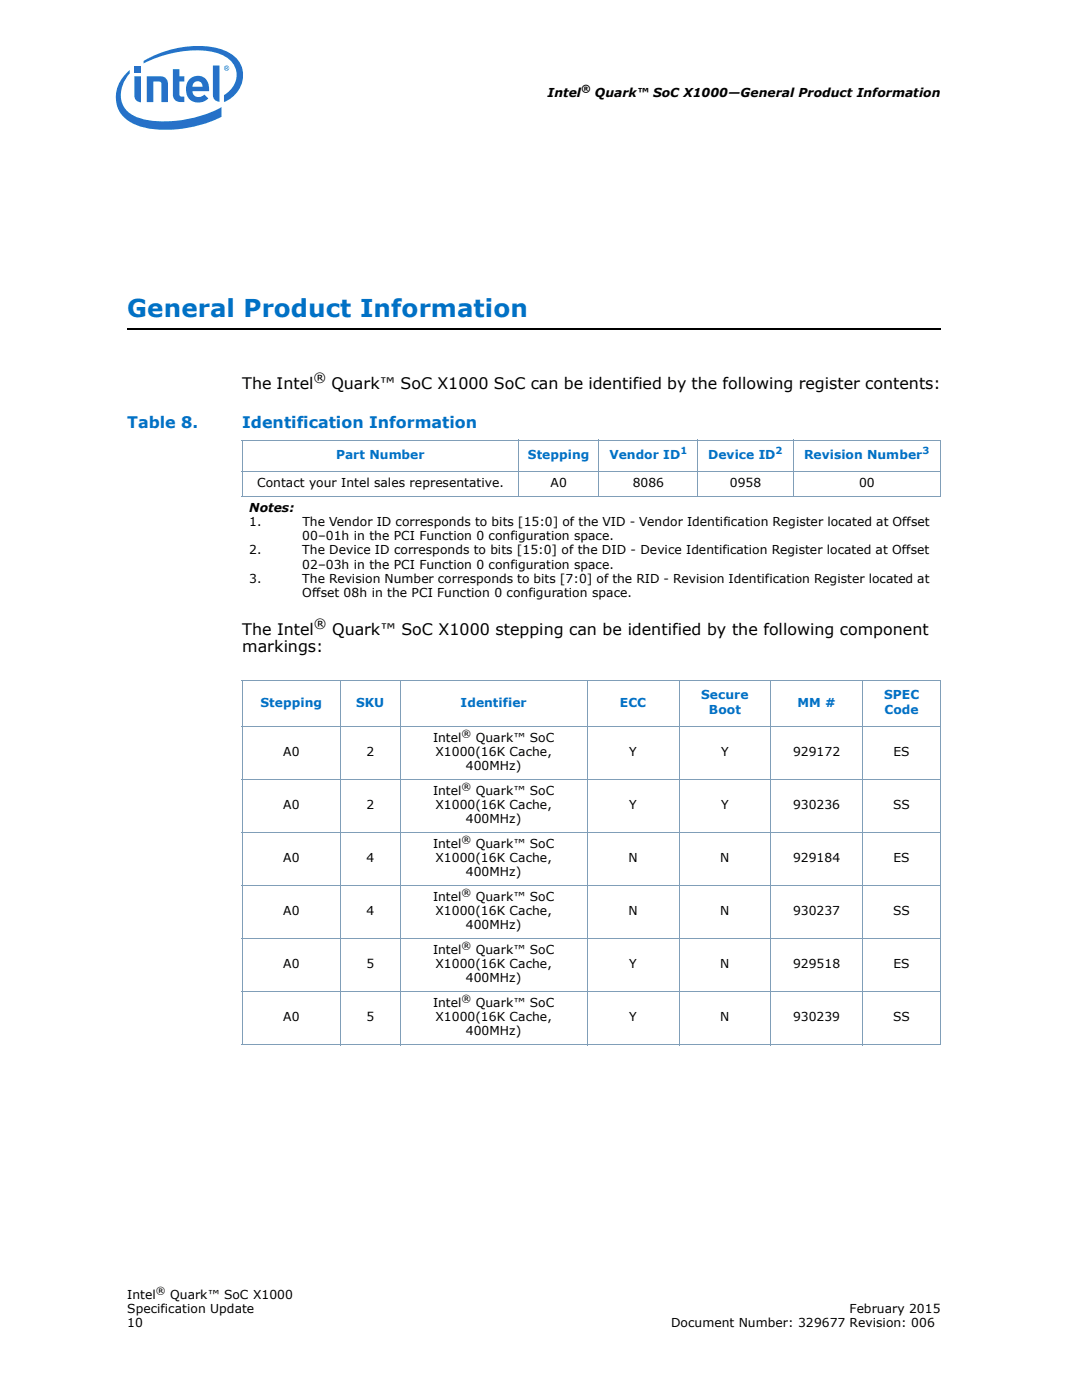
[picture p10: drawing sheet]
<svg xmlns="http://www.w3.org/2000/svg" width="216mm" height="279mm" viewBox="0 0 216 279" stroke-linecap="round" stroke-linejoin="round" font-family="sans-serif">
<defs><g id="words">
<text font-size="4.9" fill="#0071c5" x="25.4" y="63.2">General Product Information</text>
<g font-size="3.2">
<text x="48.3" y="77.6">The Intel</text>
<text x="66.1" y="77.6">Quark™ SoC X1000 SoC can be identified by the following register contents:</text>
<text x="48.3" y="130.2">markings:</text>
<text x="48.3" y="126.7">The Intel</text>
<text x="66.3" y="126.7">Quark™ SoC X1000 stepping can be identified by the following component</text>
</g>
<g font-size="3.2" fill="#0071c5">
<text x="25.4" y="85.4">Table 8.</text>
<text x="48.3" y="85.4">Identification Information</text>
</g>
<g font-size="2.5">
<text x="109.3" y="19.3">Intel</text>
<text x="118.7" y="19.3">Quark™ SoC X1000—General Product Information</text>
<text x="62.6" y="76.3">®</text>
<text x="51.3" y="97.2">Contact your Intel sales representative.</text>
<text x="109.9" y="97.2">A0</text>
<text x="126.2" y="97.2">8086</text>
<text x="145.6" y="97.2">0958</text>
<text x="171.4" y="97.2">00</text>
<text x="49.7" y="102.2">Notes:</text>
<text x="49.7" y="105">1.</text>
<text x="60.3" y="107.8">00–01h in the PCI Function 0 configuration space.</text>
<text x="60.3" y="105">The Vendor ID corresponds to bits [15:0] of the VID - Vendor Identification Register located at Offset</text>
<text x="49.7" y="110.7">2.</text>
<text x="60.3" y="113.5">02–03h in the PCI Function 0 configuration space.</text>
<text x="60.3" y="110.7">The Device ID corresponds to bits [15:0] of the DID - Device Identification Register located at Offset</text>
<text x="49.7" y="116.3">3.</text>
<text x="60.3" y="119.1">Offset 08h in the PCI Function 0 configuration space.</text>
<text x="60.3" y="116.3">The Revision Number corresponds to bits [7:0] of the RID - Revision Identification Register located at</text>
<text x="62.7" y="125.4">®</text>
<text x="86.4" y="148">Intel</text>
<text x="95" y="148">Quark™ SoC</text>
<text x="56.5" y="150.9">A0</text>
<text x="73.1" y="150.9">2</text>
<text x="86.9" y="150.9">X1000(16K Cache,</text>
<text x="93" y="153.7">400MHz)</text>
<text x="125.6" y="150.9">Y</text>
<text x="143.9" y="150.9">Y</text>
<text x="158.2" y="150.9">929172</text>
<text x="178.3" y="150.9">ES</text>
<text x="56.5" y="161.5">A0</text>
<text x="73.1" y="161.5">2</text>
<text x="86.4" y="158.6">Intel</text>
<text x="86.9" y="161.5">X1000(16K Cache,</text>
<text x="95" y="158.6">Quark™ SoC</text>
<text x="125.6" y="161.5">Y</text>
<text x="143.9" y="161.5">Y</text>
<text x="158.2" y="161.5">930236</text>
<text x="178.2" y="161.5">SS</text>
<text x="93" y="164.3">400MHz)</text>
<text x="56.5" y="172">A0</text>
<text x="73.1" y="172">4</text>
<text x="86.4" y="169.2">Intel</text>
<text x="86.9" y="172">X1000(16K Cache,</text>
<text x="95" y="169.2">Quark™ SoC</text>
<text x="125.4" y="172">N</text>
<text x="143.7" y="172">N</text>
<text x="158.2" y="172">929184</text>
<text x="178.3" y="172">ES</text>
<text x="86.4" y="179.8">Intel</text>
<text x="93" y="174.9">400MHz)</text>
<text x="95" y="179.8">Quark™ SoC</text>
<text x="56.5" y="182.6">A0</text>
<text x="73.1" y="182.6">4</text>
<text x="86.9" y="182.6">X1000(16K Cache,</text>
<text x="93" y="185.5">400MHz)</text>
<text x="125.4" y="182.6">N</text>
<text x="143.7" y="182.6">N</text>
<text x="158.2" y="182.6">930237</text>
<text x="178.2" y="182.6">SS</text>
<text x="86.4" y="190.4">Intel</text>
<text x="95" y="190.4">Quark™ SoC</text>
<text x="56.5" y="193.2">A0</text>
<text x="73.1" y="193.2">5</text>
<text x="86.9" y="193.2">X1000(16K Cache,</text>
<text x="93" y="196">400MHz)</text>
<text x="125.6" y="193.2">Y</text>
<text x="143.7" y="193.2">N</text>
<text x="158.2" y="193.2">929518</text>
<text x="178.3" y="193.2">ES</text>
<text x="56.5" y="203.8">A0</text>
<text x="73.1" y="203.8">5</text>
<text x="86.4" y="201">Intel</text>
<text x="86.9" y="203.8">X1000(16K Cache,</text>
<text x="95" y="201">Quark™ SoC</text>
<text x="125.6" y="203.8">Y</text>
<text x="143.7" y="203.8">N</text>
<text x="158.2" y="203.8">930239</text>
<text x="178.2" y="203.8">SS</text>
<text x="93" y="206.6">400MHz)</text>
<text x="25.4" y="259.2">Intel</text>
<text x="25.4" y="262">Specification Update</text>
<text x="34" y="259.2">Quark™ SoC X1000</text>
<text x="169.5" y="262">February 2015</text>
<text x="25.4" y="264.8">10</text>
<text x="133.9" y="264.8">Document Number: 329677 Revision: 006</text>
</g>
<g font-size="2.5" fill="#0071c5">
<text x="67.1" y="91.6">Part Number</text>
<text x="105.3" y="91.6">Stepping</text>
<text x="121.6" y="91.6">Vendor ID</text>
<text x="141.3" y="91.6">Device ID</text>
<text x="160.4" y="91.6">Revision Number</text>
<text x="52" y="141">Stepping</text>
<text x="71" y="141">SKU</text>
<text x="91.9" y="141">Identifier</text>
<text x="123.7" y="141">ECC</text>
<text x="139.9" y="139.6">Secure</text>
<text x="141.4" y="142.4">Boot</text>
<text x="159.1" y="141">MM #</text>
<text x="176.4" y="139.6">SPEC</text>
<text x="176.5" y="142.4">Code</text>
</g>
<g font-size="1.9">
<text x="116" y="18.3">®</text>
<text x="92.1" y="147.1">®</text>
<text x="92.1" y="157.6">®</text>
<text x="92.1" y="168.2">®</text>
<text x="92.1" y="178.8">®</text>
<text x="92.1" y="189.4">®</text>
<text x="92.1" y="200">®</text>
<text x="31.1" y="258.2">®</text>
</g>
<g font-size="1.9" fill="#0071c5">
<text x="135.8" y="90.6">1</text>
<text x="154.8" y="90.6">2</text>
<text x="184.1" y="90.6">3</text>
</g>
</g></defs>
<g fill="#2671c8">
<path d="M42.5 13.1h1.3v7.2a1.29 1.29 0 0 1-1.3-1.4z"/>
<path d="M26.8 15.2h1.3v5.2a1.29 1.29 0 0 1-1.3-1.4z"/>
<path d="M26.8 13.3h1.3v1.2h-1.3z"/>
<path d="M34.5 13.8h1.3v1.4h1v1.1h-1v2.8l.2 .1 .8 .1v1.1a1.79 1.79 0 0 1-2.3-1.1z"/>
<path d="M29.3 15.2h2.7a1.42 1.42 0 0 1 1.5 1.6v3.6h-1.3v-3.6l-.2-.5h-.3h-1.1v4.1h-1.3z"/>
<path d="M25.2 14.6a6.1 6.1 0 0 0-1.9 6.3 6.1 6.1 0 0 0 4.9 4.4 24.2 24.2 0 0 0 16-2v-1.9a23.6 23.6 0 0 1-16.1 2.2 5 5 0 0 1-3-7.9l.8-1v-.7zM28.6 12.2v.5a22.7 22.7 0 0 1 13.7-2.4 5.4 5.4 0 0 1 4.9 4 4.7 4.7 0 0 1-2.5 4.7v1.4a5.6 5.6 0 0 0 2.8-8.4 9.2 9.2 0 0 0-6.7-2.8 21.6 21.6 0 0 0-12.2 3z"/>
<path d="M38 15.6a2.28 2.28 0 0 1 2.6-.2 2.28 2.28 0 0 1 1.1 2.3v.5h-3.3a1.3 1.3 0 0 0 1 1.2 1.3 1.3 0 0 0 1.4-.5l.8 .7a2.6 2.6 0 0 1-3.2 .5 2.6 2.6 0 0 1-1.2-3l.2-.6zM38.7 16.5l-.3 .8h2a1 1 0 0 0-.6-1 1 1 0 0 0-1.1 .2z"/>
<path d="M44.7 13.6a.52 .52 0 0 1 1 0 .52 .52 0 0 1-1 0zM44.8 13.6a.45 .45 0 0 0 .9 0 .45 .45 0 0 0-.9 0zM45 13.3h.4l.1 .6-.3-.2-.2 .2zM45.1 13.4v.2l.2-.1v-.1z"/>
</g>
<path d="M25.4 34.6h162.3v25.4h-162.3z" fill="#fff"/>
<path d="M25.4 65.4v.4z" fill="#000"/>
<path d="M25.4 65.6h162.3" fill="none" stroke="#000" stroke-width=".34"/>
<g fill="none" stroke="#809eb8" stroke-width=".2">
<path d="M48.3 87.8h139.4M48.3 94.2h139.4M48.3 99.1h139.4M48.3 87.9v11.2M103.5 87.8v11.4M119.5 87.8v11.4M139.2 87.8v11.4M158.2 87.8v11.4M187.7 87.9v11.2M48.3 135.8h139.4M48.3 135.9v72.5M67.9 135.7v72.9"/>
<path d="M79.8 135.7v72.9M117.2 135.7v72.9M135.5 135.7v72.9M153.8 135.7v72.9M172.1 135.7v72.9M187.7 135.9v72.5M48.3 145h139.4M48.3 155.6h139.4M48.3 166.2h139.4M48.3 176.7h139.4M48.3 187.3h139.4M48.3 197.9h139.4"/>
<path d="M48.3 208.5h139.4"/>
</g>
<use href="#words"/>
</svg>
